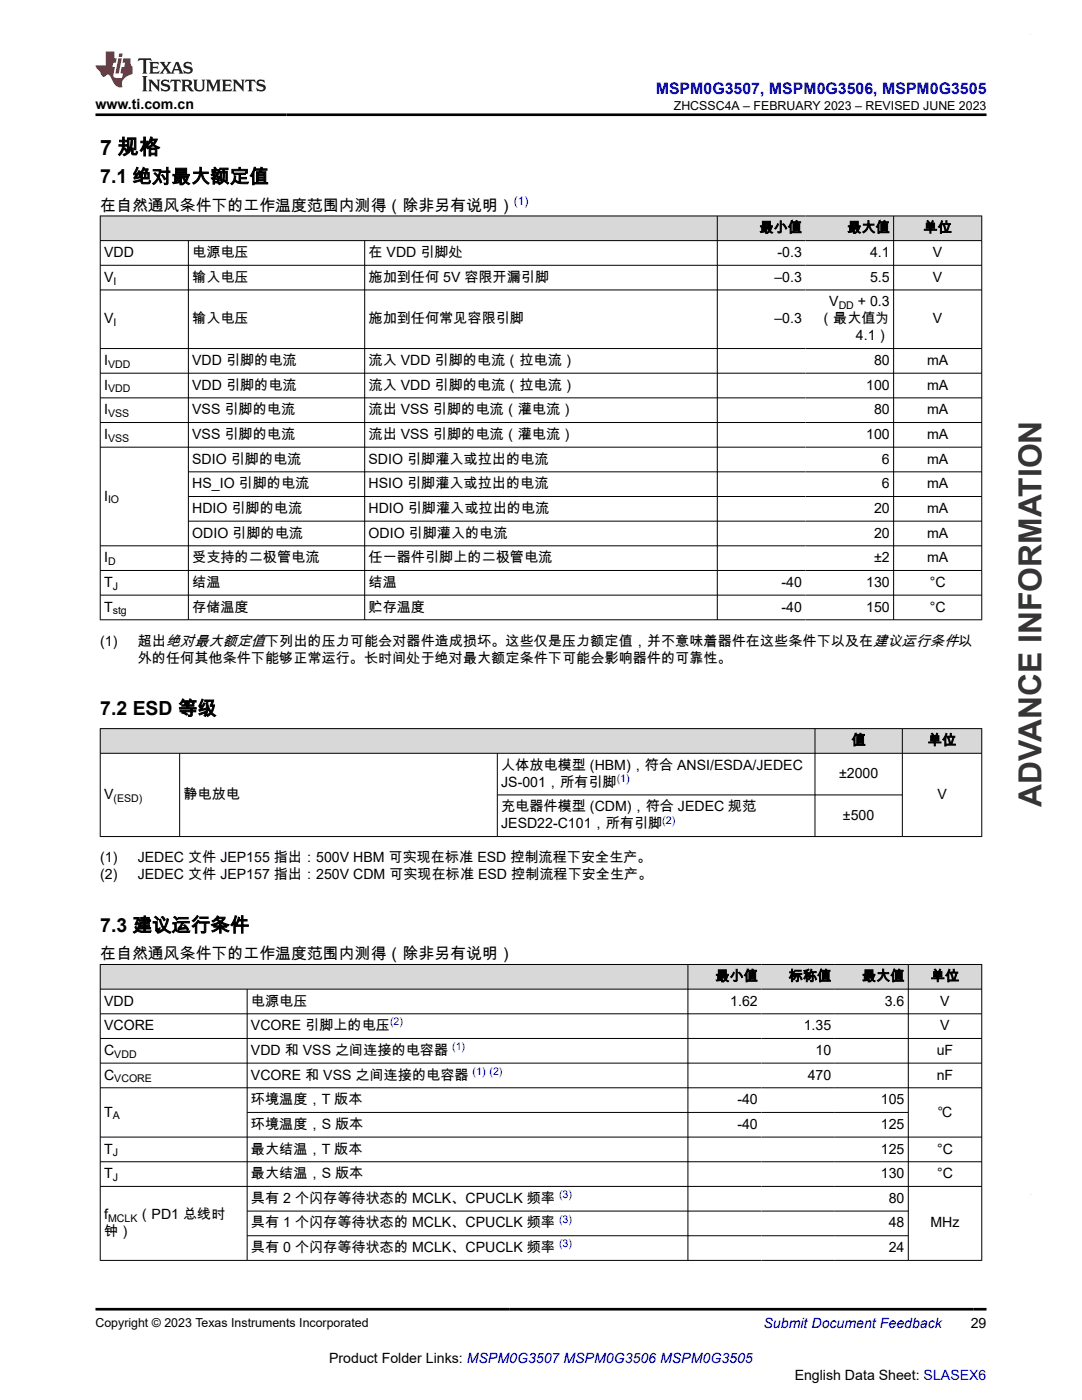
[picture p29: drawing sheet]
<svg xmlns="http://www.w3.org/2000/svg" width="216mm" height="279mm" viewBox="0 0 216 279" stroke-linecap="round" stroke-linejoin="round" font-family="sans-serif">
<defs><g id="words">
<text font-size="6.3" fill="#373435" x="207.8" y="161" transform="rotate(-90 207.8 161)">ADVANCE INFORMATION</text>
<text font-size="4.2" x="20" y="30.9">7 规格</text>
<g font-size="3.9">
<text x="20" y="36.6">7.1 绝对最大额定值</text>
<text x="20" y="142.7">7.2 ESD 等级</text>
<text x="20" y="186">7.3 建议运行条件</text>
</g>
<text font-size="3.2" fill="#00f" x="130.9" y="18.7">MSPM0G3507, MSPM0G3506, MSPM0G3505</text>
<g font-size="3.2">
<text x="20" y="42">在自然通风条件下的工作温度范围内测得（除非另有说明）</text>
<text x="20" y="191.4">在自然通风条件下的工作温度范围内测得（除非另有说明）</text>
</g>
<g font-size="2.8">
<text x="19.1" y="21.8">www.ti.com.cn</text>
<text x="151.5" y="46.4">最小值</text>
<text x="169.1" y="46.4">最大值</text>
<text x="184.3" y="46.4">单位</text>
<text x="20.8" y="51.3">VDD</text>
<text x="38.4" y="51.3">电源电压</text>
<text x="73.5" y="51.3">在 VDD 引脚处</text>
<text x="155.2" y="51.3">-0.3</text>
<text x="173.6" y="51.3">4.1</text>
<text x="186.2" y="51.3">V</text>
<text x="20.8" y="56.2">V</text>
<text x="38.4" y="56.2">输入电压</text>
<text x="73.5" y="56.2">施加到任何 5V 容限开漏引脚</text>
<text x="154.5" y="56.2">–0.3</text>
<text x="173.6" y="56.2">5.5</text>
<text x="186.2" y="56.2">V</text>
<text x="20.8" y="64.5">V</text>
<text x="38.4" y="64.5">输入电压</text>
<text x="73.5" y="64.5">施加到任何常见容限引脚</text>
<text x="154.5" y="64.5">–0.3</text>
<text x="163.4" y="64.5">（最大值为</text>
<text x="165.5" y="61.1">V</text>
<text x="171.2" y="61.1">+ 0.3</text>
<text x="186.2" y="64.5">V</text>
<text x="170.8" y="67.9">4.1）</text>
<text x="20.8" y="72.8">I</text>
<text x="20.8" y="77.8">I</text>
<text x="38.4" y="72.8">VDD 引脚的电流</text>
<text x="38.4" y="77.8">VDD 引脚的电流</text>
<text x="73.5" y="72.8">流入 VDD 引脚的电流（拉电流）</text>
<text x="73.5" y="77.8">流入 VDD 引脚的电流（拉电流）</text>
<text x="172.8" y="77.8">100</text>
<text x="174.4" y="72.8">80</text>
<text x="185" y="72.8">mA</text>
<text x="185" y="77.8">mA</text>
<text x="20.8" y="82.7">I</text>
<text x="38.4" y="82.7">VSS 引脚的电流</text>
<text x="73.5" y="82.7">流出 VSS 引脚的电流（灌电流）</text>
<text x="174.4" y="82.7">80</text>
<text x="185" y="82.7">mA</text>
<text x="20.8" y="87.6">I</text>
<text x="38.4" y="87.6">VSS 引脚的电流</text>
<text x="73.5" y="87.6">流出 VSS 引脚的电流（灌电流）</text>
<text x="172.8" y="87.6">100</text>
<text x="185" y="87.6">mA</text>
<text x="38.4" y="92.5">SDIO 引脚的电流</text>
<text x="73.5" y="92.5">SDIO 引脚灌入或拉出的电流</text>
<text x="176" y="92.5">6</text>
<text x="185" y="92.5">mA</text>
<text x="20.8" y="99.9">I</text>
<text x="38.4" y="97.4">HS_IO 引脚的电流</text>
<text x="73.5" y="97.4">HSIO 引脚灌入或拉出的电流</text>
<text x="176" y="97.4">6</text>
<text x="185" y="97.4">mA</text>
<text x="38.4" y="102.4">HDIO 引脚的电流</text>
<text x="38.4" y="107.3">ODIO 引脚的电流</text>
<text x="73.5" y="102.4">HDIO 引脚灌入或拉出的电流</text>
<text x="73.5" y="107.3">ODIO 引脚灌入的电流</text>
<text x="174.4" y="102.4">20</text>
<text x="174.4" y="107.3">20</text>
<text x="185" y="102.4">mA</text>
<text x="185" y="107.3">mA</text>
<text x="20.8" y="112.2">I</text>
<text x="38.4" y="112.2">受支持的二极管电流</text>
<text x="73.5" y="112.2">任一器件引脚上的二极管电流</text>
<text x="174.4" y="112.2">±2</text>
<text x="185" y="112.2">mA</text>
<text x="20.8" y="117.1">T</text>
<text x="38.4" y="117.1">结温</text>
<text x="73.5" y="117.1">结温</text>
<text x="155.9" y="117.1">-40</text>
<text x="172.8" y="117.1">130</text>
<text x="185.5" y="117.1">°C</text>
<text x="20.8" y="122">T</text>
<text x="38.4" y="122">存储温度</text>
<text x="73.5" y="122">贮存温度</text>
<text x="155.9" y="122">-40</text>
<text x="172.8" y="122">150</text>
<text x="185.5" y="122">°C</text>
<text x="20" y="128.8">(1)</text>
<text x="27.5" y="128.8">超出绝对最大额定值下列出的压力可能会对器件造成损坏。这些仅是压力额定值，并不意味着器件在这些条件下以及在建议运行条件以</text>
<text x="27.5" y="132.2">外的任何其他条件下能够正常运行。长时间处于绝对最大额定条件下可能会影响器件的可靠性。</text>
<text x="169.9" y="148.7">值</text>
<text x="185.2" y="148.7">单位</text>
<text x="100" y="153.6">人体放电模型 (HBM)，符合 ANSI/ESDA/JEDEC</text>
<text x="167.4" y="155.3">±2000</text>
<text x="20.8" y="159.5">V</text>
<text x="36.6" y="159.5">静电放电</text>
<text x="100" y="157">JS-001，所有引脚</text>
<text x="100" y="161.9">充电器件模型 (CDM)，符合 JEDEC 规范</text>
<text x="187" y="159.5">V</text>
<text x="100" y="165.3">JESD22-C101，所有引脚</text>
<text x="168.2" y="163.6">±500</text>
<text x="20" y="172.1">(1)</text>
<text x="27.5" y="172.1">JEDEC 文件 JEP155 指出：500V HBM 可实现在标准 ESD 控制流程下安全生产。</text>
<text x="20" y="175.5">(2)</text>
<text x="27.5" y="175.5">JEDEC 文件 JEP157 指出：250V CDM 可实现在标准 ESD 控制流程下安全生产。</text>
<text x="142.8" y="195.8">最小值</text>
<text x="157.4" y="195.8">标称值</text>
<text x="172" y="195.8">最大值</text>
<text x="185.7" y="195.8">单位</text>
<text x="20.8" y="200.7">VDD</text>
<text x="50.1" y="200.7">电源电压</text>
<text x="145.7" y="200.7">1.62</text>
<text x="176.6" y="200.7">3.6</text>
<text x="187.6" y="200.7">V</text>
<text x="20.8" y="205.6">VCORE</text>
<text x="50.1" y="205.6">VCORE 引脚上的电压</text>
<text x="160.4" y="205.6">1.35</text>
<text x="187.6" y="205.6">V</text>
<text x="20.8" y="210.5">C</text>
<text x="20.8" y="215.4">C</text>
<text x="50.1" y="210.5">VDD 和 VSS 之间连接的电容器</text>
<text x="50.1" y="215.4">VCORE 和 VSS 之间连接的电容器</text>
<text x="161.2" y="215.4">470</text>
<text x="162.7" y="210.5">10</text>
<text x="186.9" y="210.5">uF</text>
<text x="186.9" y="215.4">nF</text>
<text x="50.1" y="220.4">环境温度，T 版本</text>
<text x="147.1" y="220.4">-40</text>
<text x="175.8" y="220.4">105</text>
<text x="20.8" y="222.8">T</text>
<text x="50.1" y="225.3">环境温度，S 版本</text>
<text x="147.1" y="225.3">-40</text>
<text x="175.8" y="225.3">125</text>
<text x="187.1" y="222.8">℃</text>
<text x="20.8" y="230.2">T</text>
<text x="50.1" y="230.2">最大结温，T 版本</text>
<text x="175.8" y="230.2">125</text>
<text x="187" y="230.2">°C</text>
<text x="20.8" y="235.1">T</text>
<text x="50.1" y="235.1">最大结温，S 版本</text>
<text x="175.8" y="235.1">130</text>
<text x="187" y="235.1">°C</text>
<text x="20.8" y="243.3">f</text>
<text x="27.4" y="243.3">（PD1 总线时</text>
<text x="50.1" y="240">具有 2 个闪存等待状态的 MCLK、CPUCLK 频率</text>
<text x="50.1" y="245">具有 1 个闪存等待状态的 MCLK、CPUCLK 频率</text>
<text x="177.3" y="240">80</text>
<text x="177.3" y="245">48</text>
<text x="185.7" y="245">MHz</text>
<text x="20.8" y="246.7">钟）</text>
<text x="50.1" y="249.9">具有 0 个闪存等待状态的 MCLK、CPUCLK 频率</text>
<text x="177.3" y="249.9">24</text>
<text x="193.7" y="265.1">29</text>
<text x="65.7" y="272">Product Folder Links: MSPM0G3507 MSPM0G3506 MSPM0G3505</text>
<text x="158.6" y="275.3">English Data Sheet: SLASEX6</text>
</g>
<text font-size="2.8" fill="#00f" x="152.4" y="265.1">Submit Document Feedback</text>
<g font-size="2.5">
<text x="134.4" y="21.9">ZHCSSC4A – FEBRUARY 2023 – REVISED JUNE 2023</text>
<text x="19" y="264.8">Copyright © 2023 Texas Instruments Incorporated</text>
</g>
<text font-size="2.4" fill="#00f" x="102.6" y="41">(1)</text>
<g font-size="2.1">
<text x="22.6" y="56.8">I</text>
<text x="22.6" y="65.1">I</text>
<text x="167.3" y="61.7">DD</text>
<text x="21.6" y="73.4">VDD</text>
<text x="21.6" y="78.3">VDD</text>
<text x="21.6" y="83.2">VSS</text>
<text x="21.6" y="88.2">VSS</text>
<text x="21.6" y="100.5">IO</text>
<text x="21.6" y="112.8">D</text>
<text x="22.5" y="117.7">J</text>
<text x="22.5" y="122.6">stg</text>
<text x="22.6" y="160">(ESD)</text>
<text x="22.8" y="211.1">VDD</text>
<text x="22.8" y="216">VCORE</text>
<text x="22.5" y="223.4">A</text>
<text x="22.5" y="230.8">J</text>
<text x="22.5" y="235.7">J</text>
<text x="21.6" y="243.8">MCLK</text>
</g>
<g font-size="2.1" fill="#00f">
<text x="123.1" y="156.1">(1)</text>
<text x="132.2" y="164.4">(2)</text>
<text x="77.8" y="204.7">(2)</text>
<text x="90.2" y="209.6">(1)</text>
<text x="94.3" y="214.5">(1) (2)</text>
<text x="111.6" y="239.1">(3)</text>
<text x="111.6" y="244">(3)</text>
<text x="111.6" y="249">(3)</text>
</g>
</g></defs>
<g fill="#d8d8d8">
<path d="M20 43.1h175.9v4.9h-175.9z" fill-rule="evenodd"/>
<path d="M20.1 43.2h123v4.8h-123z" fill-rule="evenodd"/>
<path d="M143.2 43.2h17.5v4.8h-17.5z" fill-rule="evenodd"/>
<path d="M160.7 43.2h17.5v4.8h-17.5z" fill-rule="evenodd"/>
<path d="M178.4 43.2h17.4v4.8h-17.4z" fill-rule="evenodd"/>
</g>
<g fill="none" stroke="#000" stroke-width=".2">
<path d="M19.9 43.1h176.1M19.9 48h176.1M19.9 52.9h176.1M19.9 57.9h176.1M20 43v80.8M37.6 48v75.8M72.8 48v75.8M143.1 43v80.8M178.3 43v80.8M195.9 43v80.8M19.9 69.6h176.1M19.9 74.5h176.1"/>
<path d="M19.9 79.4h176.1M19.9 84.3h176.1M19.9 89.2h176.1M37.6 94.2h158.4M37.6 99.1h158.4M19.9 108.9h176.1M19.9 113.9h176.1M19.9 118.8h176.1M37.6 104h158.4M19.9 123.7h176.1"/>
</g>
<g fill="#d8d8d8">
<path d="M20 145.4h175.9v4.9h-175.9z" fill-rule="evenodd"/>
<path d="M20.1 145.5h142.5v4.8h-142.5z" fill-rule="evenodd"/>
<path d="M162.7 145.5h17.3v4.8h-17.3z" fill-rule="evenodd"/>
<path d="M180.1 145.5h15.7v4.8h-15.7z" fill-rule="evenodd"/>
</g>
<path d="M19.9 145.4h176.1M19.9 150.3h176.1M20 145.4v21.6M35.8 150.3v16.7M99.2 150.3v16.7M99.2 158.6h80.9M162.6 145.4v21.6M180.1 145.4v21.6M195.9 145.4v21.6M19.9 167h176.1" fill="none" stroke="#000" stroke-width=".2"/>
<g fill="#d8d8d8">
<path d="M20 192.5h175.9v4.9h-175.9z" fill-rule="evenodd"/>
<path d="M20.1 192.5h117.1v4.8h-117.1z" fill-rule="evenodd"/>
<path d="M137.3 192.5h14.6v4.8h-14.6z" fill-rule="evenodd"/>
<path d="M151.9 192.5h14.7v4.8h-14.7z" fill-rule="evenodd"/>
<path d="M166.6 192.5h14.6v4.8h-14.6z" fill-rule="evenodd"/>
<path d="M181.3 192.5h14.5v4.8h-14.5z" fill-rule="evenodd"/>
</g>
<g fill="none" stroke="#000" stroke-width=".2">
<path d="M19.9 192.5h176.1M19.9 197.4h176.1M20 192.4v59.2M49.3 197.4v54.2M137.3 192.4v59.2M181.2 192.4v59.2M195.9 192.4v59.2M19.9 202.3h176.1M19.9 207.2h176.1M19.9 212.2h176.1M19.9 217.1h176.1M19.9 226.9h176.1"/>
<path d="M19.9 231.9h176.1M19.9 236.8h176.1M49.3 222h132M19.9 251.5h176.1M49.3 241.7h132M49.3 246.6h132"/>
</g>
<path d="M27.7 11.6l-.2 .6 .5-.2h.6v.1v2.2l-.2 .4h1l-.2-.4v-2.2v-.1h.5l.5 .2-.1-.6zM29.8 12.4l.2 .3v1.6l-.2 .4h1.9l.1-.6a1.08 1.08 0 0 1-1.3 .2v-.7h.6l.4 .2v-.7l-.4 .2h-.6v-.5l.2-.2a1 1 0 0 1 1 .3l-.1-.5zM31.8 12.4l1 1.1-1 1.2h.9l-.2-.2 .4-.8 .5 .8-.2 .2h1.6l-.2-.2 .1-.5h1l.1 .5-.1 .2h.9l-.2-.4-.8-1.9h-.5l-1 2.1-.8-1.1 .9-1h-.8l.2 .2-.5 .6-.3-.6 .1-.2zM35.2 12.8l.4 1h-.8zM36.8 12.5a.65 .65 0 0 0-.2 .7 .65 .65 0 0 0 .6 .5l.7 .1 .1 .3a.79 .79 0 0 1-.7 .4 .79 .79 0 0 1-.7-.5l.1 .7 .2-.1a.93 .93 0 0 0 1.1 0 .93 .93 0 0 0 .4-.9 1.46 1.46 0 0 0-1.2-.6l-.1-.3a1.09 1.09 0 0 1 1.2 .2l-.2-.6-.1 .1-.6-.2zM28.4 15.2l.2 .4v2.2l-.2 .4h1l-.2-.4v-2.2l.2-.4zM29.6 15.9l.2 .4v1.5l-.2 .4h.8l-.3-.4v-1.3l1.7 1.8v-2l.2-.4h-.8l.2 .2 .1 1.1-1.2-1.3zM32.3 16a.65 .65 0 0 0-.2 .8 .65 .65 0 0 0 .7 .4l.6 .2 .1 .2a.79 .79 0 0 1-.7 .4 .79 .79 0 0 1-.7-.5l.1 .7 .2-.1a.93 .93 0 0 0 1.1 .1 .93 .93 0 0 0 .4-1 1.46 1.46 0 0 0-1.2-.5l-.1-.4a1.09 1.09 0 0 1 1.2 .2l-.2-.6-.1 .1-.6-.1zM34.1 15.9l-.1 .6a.63 .63 0 0 1 .7-.3l.1 1.6-.3 .4h1l-.2-.4v-1.6a.66 .66 0 0 1 .8 .3l-.1-.6zM36.2 15.9l.2 .4v1.5l-.2 .4h.9l-.2-.2v-.7h.5l.1 .2a.79 .79 0 0 0 1.2 .6l-1-.9a.61 .61 0 0 0 .6-.6 .61 .61 0 0 0-.5-.7zM36.9 16.2h.2a.47 .47 0 0 1 .5 .1 .47 .47 0 0 1 .1 .5l-.2 .1-.6 .1zM38.5 15.9l.2 .2a2.27 2.27 0 0 0 .4 2 1.04 1.04 0 0 0 1.7-.7v-1.3l.2-.2h-.8l.2 .4v1.1a.6 .6 0 0 1-.6 .6 .6 .6 0 0 1-.6-.6v-1.1l.3-.4zM41.1 15.9l.2 .4v1.5l-.2 .4h.7l-.2-.4v-1.4l.9 1.9 .8-1.9v1.4l-.2 .4h1l-.3-.4v-1.5l.3-.4h-.8l-.7 1.5-.7-1.5zM44.3 15.9l.2 .4v1.5l-.2 .4h1.9l.1-.6a1.09 1.09 0 0 1-1.3 .2v-.7h.6l.4 .2v-.6l-.4 .2h-.6v-.6l.2-.1a1.01 1.01 0 0 1 1 .3l-.1-.6zM46.4 15.9l.3 .4v1.5l-.3 .4h.8l-.2-.4v-1.3l1.6 1.8v-2l.2-.4h-.7l.2 .2v1.1l-1.2-1.3zM49 15.9l-.1 .6a.63 .63 0 0 1 .8-.3v1.6l-.3 .4h1l-.2-.4v-1.6a.66 .66 0 0 1 .8 .3l-.1-.6zM51.4 16a.65 .65 0 0 0-.2 .8 .65 .65 0 0 0 .6 .4l.6 .2 .2 .2a.79 .79 0 0 1-.8 .4 .79 .79 0 0 1-.6-.5l.1 .7 .2-.1a.93 .93 0 0 0 1 .1 .93 .93 0 0 0 .5-1 1.46 1.46 0 0 0-1.3-.5l-.1-.4a1.09 1.09 0 0 1 1.3 .2l-.2-.6-.2 .1-.5-.1z" fill="#231f20"/>
<path d="M21.1 10.3v2.7h-2.1l.1 .4 .9 1a.95 .95 0 0 0 .9 .9 .59 .59 0 0 1 .6-.4 .59 .59 0 0 1 .5 .3l.4 .8a1.59 1.59 0 0 0 2.1 1.4 1.61 1.61 0 0 1 1-2.3l1-.3-.1-1.5a1.59 1.59 0 0 1-.4-1.7h-1.4l-.2 .9h.5l-.1 .9h-.5l-.2 .9v.3l.4 .1-.2 .9h-.6a.73 .73 0 0 1-1.1-.7l.3-1.5h-.5l.2-.9h.5l.2-.9h-.5v-1.3zM23.6 11.6l-.6 3.1h.7l.6-3.1zM23.8 10.7l-.1 .6h.7l.1-.6z" fill="#ed1c24"/>
<path d="M19.1 22.9h177.8M19 261.3h177.8" fill="none" stroke="#000" stroke-width=".53"/>
<path d="M205.6 6.9h.1" fill="none" stroke="#373435" stroke-width=".2"/>
<use href="#words"/>
</svg>
